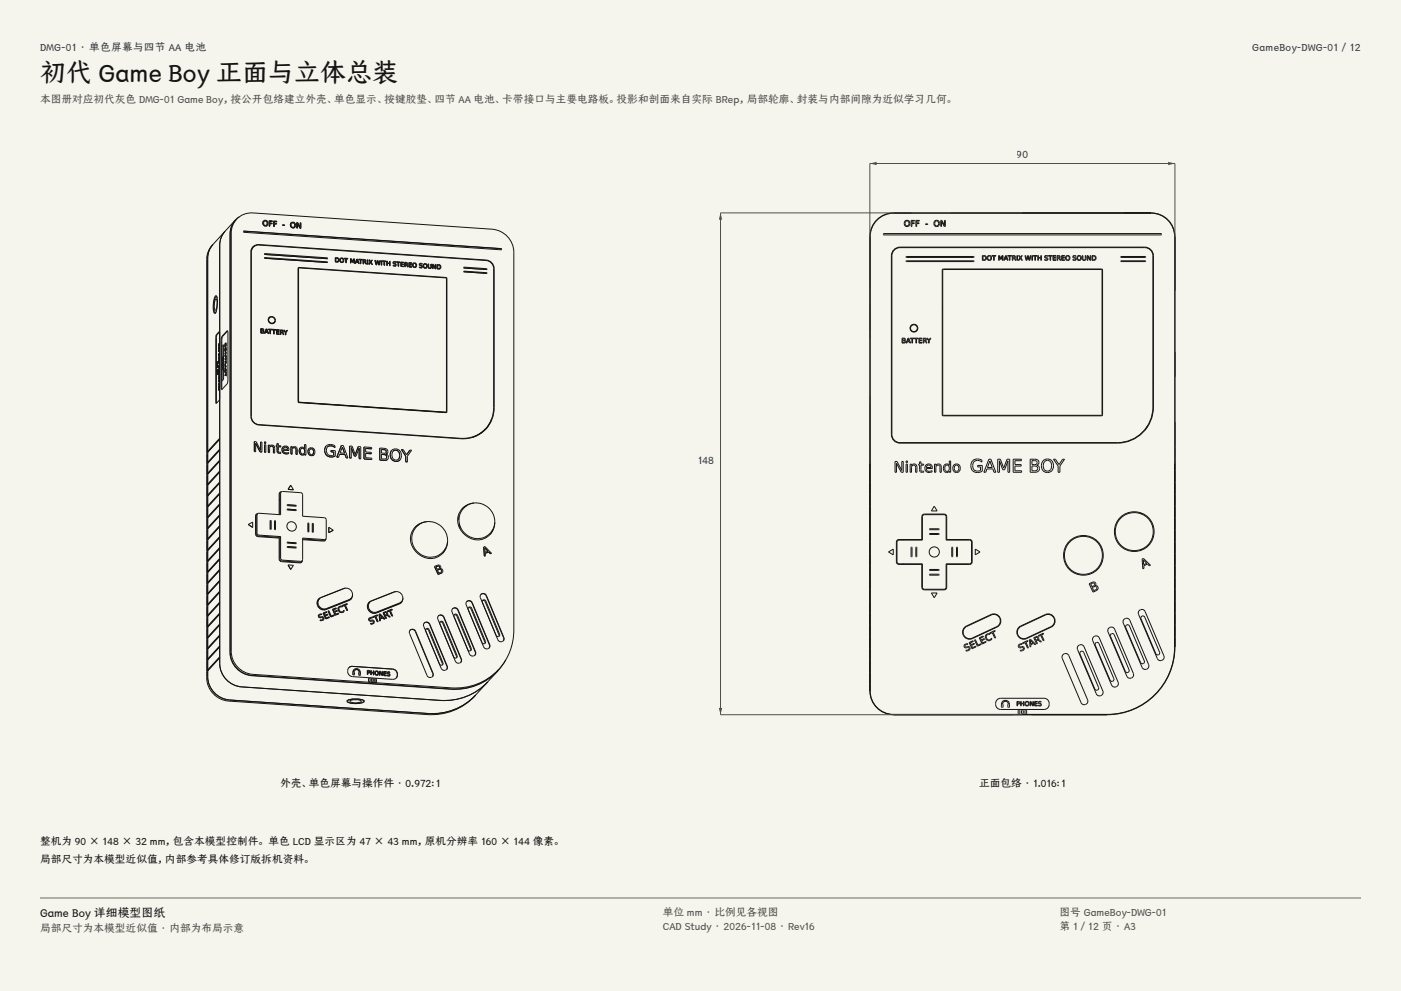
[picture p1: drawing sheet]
<svg xmlns="http://www.w3.org/2000/svg" width="420mm" height="297mm" viewBox="0 0 420 297" stroke-linecap="round" stroke-linejoin="round" font-family="sans-serif">
<defs><g id="words">
<text font-size="7.8" fill="#141413" x="12" y="24.7">初代 Game Boy 正面与立体总装</text>
<text font-size="3.5" fill="#141413" x="12" y="274.9">Game Boy 详细模型图纸</text>
<g font-size="3.2" fill="#1b365d">
<text x="12" y="15.3">DMG-01 · 单色屏幕与四节 AA 电池</text>
<text x="375.4" y="15.3">GameBoy-DWG-01 / 12</text>
<text x="304.8" y="47.4">90</text>
<text x="209.1" y="139">148</text>
</g>
<g font-size="3.2" fill="#504e49">
<text x="12" y="30.9">本图册对应初代灰色 DMG-01 Game Boy，按公开包络建立外壳、单色显示、按键胶垫、四节 AA 电池、卡带接口与主要电路板。投影和剖面来自实际 BRep，局部轮廓、封装与内部间隙为近似学习几何。</text>
<text x="198.7" y="274.5">单位 mm · 比例见各视图</text>
<text x="317.6" y="274.5">图号 GameBoy-DWG-01</text>
<text x="12" y="279.3">局部尺寸为本模型近似值 · 内部为布局示意</text>
<text x="198.7" y="278.8">CAD Study · 2026-11-08 · Rev16</text>
<text x="317.6" y="278.8">第 1 / 12 页 · A3</text>
</g>
<g font-size="3.2" fill="#141413">
<text x="84" y="236">外壳、单色屏幕与操作件 · 0.972:1</text>
<text x="293.5" y="236">正面包络 · 1.016:1</text>
<text x="12" y="253.3">整机为 90 × 148 × 32 mm，包含本模型控制件。 单色 LCD 显示区为 47 × 43 mm，原机分辨率 160 × 144 像素。</text>
<text x="12" y="258.6">局部尺寸为本模型近似值，内部参考具体修订版拆机资料。</text>
</g>
</g></defs>
<g fill="#f5f4ed">
<path d="M0 0h420v297h-420z"/>
<path d="M12 12h396v275h-396z"/>
</g>
<g fill="none" stroke="#141413" stroke-width=".3">
<path d="M62.3 77.4l-.1 125.4M63.8 73.3l-1 1.6-.6 2.5a6.1 6.1 0 0 1 1.6-4.1zM67.4 69.3l-4.6 5.3-.7 1.8-.1 1.3v125.4a7.1 7.1 0 0 0 6.6 7l59.4 4.1a17.7 17.7 0 0 0 14.3-5.6l7-7.6M67.4 69.3l-1.2 2.3-.3 1.9M67.5 69.3h-.1M67.5 69.3l-1.3 2.2-.3 2v125.4a7.1 7.1 0 0 0 6.6 7M70.5 66l-1.3 2.2-.3 1.9v125.4a7.1 7.1 0 0 0 6.6 7l59.5 4.1a17.7 17.7 0 0 0 14.3-5.6M70.5 66l-3 3.3M70.9 65.7a6.1 6.1 0 0 0-1.8 4.4v125.4a7 7 0 0 0 6.5 6.9l59.4 4a17.6 17.6 0 0 0 14.5-5.8M70.9 65.7l-1.1 1.6-.5 2.5v125.4a7 7 0 0 0 6.5 6.9l59.5 4.1a17.6 17.6 0 0 0 14.2-5.6M70.9 65.7a6.1 6.1 0 0 1 4.9-1.9l71.7 4.9a7 7 0 0 1 6.5 6.9v113.2a17.4 17.4 0 0 1-4.5 11.8M71.7 65l-1.2 1"/>
<path d="M73 69.3l.1 .3 77.1 5.3M73 69.3l77.4 5.3M73 69.3l77.3 5.4M75.8 74l1-.6 .8-.1 68.1 4.6a2.6 2.6 0 0 1 2.4 2.6v41.7a9.2 9.2 0 0 1-10 9.3l-60.5-4.1a2.6 2.6 0 0 1-2.4-2.6v-49.3l.2-.8zM75.9 74.1l.9-.6 .8-.1 68.1 4.7a2.45 2.45 0 0 1 2.3 2.4v41.7a9.2 9.2 0 0 1-2.4 6.2M75.9 74.1l-.5 1.4v49.3a2.45 2.45 0 0 0 2.2 2.4l60.5 4.2a9.3 9.3 0 0 0 7.5-3M75.9 74.1l-.7 1.1M76.4 73.7l-.7 .5M79 66.2a.88 .88 0 0 0 0 1.2 .88 .88 0 0 0 1.1 .2M79 66.2a.88 .88 0 0 1 1.2 .1 .88 .88 0 0 1 0 1.2M79 66.2h.1M79.2 66.3a.61 .61 0 0 1 .8 .1 .61 .61 0 0 1 0 .9 .61 .61 0 0 1-.9-.1z"/>
<path d="M79.2 66.3h.1M79.3 76.2l18.9 1.3M79.3 77.4h.1M79.3 76.2l.1 .1M79.3 76v.2M79.3 77.2v.2M79.3 77.2h.1M79.3 76h.1M79.3 77.2l18.9 1.3v.2M79.4 77.4l18.8 1.3M79.4 76h-.1M79.4 76l18.7 1.3 .1 .2"/>
<path d="M80.2 67.5h.1M80.7 67.8h.2M80.7 66.1h.1M80.7 66.1l1 .1v.2M80.7 67.8h.1M80.7 66.1v1.7M80.9 67.8h.1M81.6 67.1l-.7-.1v.8M81.6 67.1h.1M81.7 66.4l-.8-.1v.5l.7 .1v.2M81.7 66.4h.1M82 67.9h.3"/>
<path d="M82 66.2v1.7M82 66.2l1 .1v.2M82 66.2h.1M82 67.9h.1M82.3 67.9h.1M82.9 67.1h-.6v.8M82.9 67.1h.1M83 66.5l-.7-.1v.5l.6 .1v.1M83 66.5h.1M84.7 67.5l.6 .1M84.7 67.3v.2M84.7 67.3l.6 .1v.2"/>
<path d="M85.3 67.6h.1M87.2 66.8l-.2 .6 .3 .6M87.3 66.8l-.2 .6 .2 .6M87.3 66.8h-.1M87.3 68l.5 .3 .6-.2M87.3 66.8a.88 .88 0 0 1 1.2 .1 .88 .88 0 0 1-.1 1.2M87.4 66.9a.67 .67 0 0 0 0 .9 .67 .67 0 0 0 .8 .2M87.5 66.9h-.1M87.8 66.8l-.3 .1M87.8 66.8l.4 .2 .2 .5M88.2 68h.1M88.4 67.5l-.2 .5"/>
<path d="M88.4 68.1h.1M89 68.4h.2M89 66.7h.3l.7 1.4v-1.4M89 66.7h.1M89 68.3v.1M89 66.7v1.7M89.2 68.4v-1.4l.7 1.4M89.2 68.4h.1M89.9 68.4h.3M89.9 68.4h.1M90 66.7l.2 .1v1.6M90 66.7v.1"/>
<path d="M90.2 68.4h.1M98.2 77.5h.1M98.2 78.7h.1M100.5 77.2a.79 .79 0 0 1 1 .2 .79 .79 0 0 1 0 1M100.5 77.2h.1M100.5 78.5h.1M100.5 77.2v1.3M101.3 77.5l-.6-.2v1.1l.7-.1M101.3 77.5l.1 .8M101.5 78.4l-1 .1M101.5 78.4h.1M102 77.5a.74 .74 0 0 0 .5 1.2"/>
<path d="M102 77.5a.69 .69 0 0 1 1 0 .69 .69 0 0 1-.1 1M102 77.5h.1M102.2 77.6a.52 .52 0 0 0-.1 .7 .52 .52 0 0 0 .7 .1M102.2 77.5v.1M102.5 77.4l-.3 .2M102.5 77.4l.4 .6M102.8 78.4h.1M102.9 78l-.1 .4M102.9 78.5l-.4 .2M102.9 78.5h.1M103.2 77.5h.5M103.2 77.4l1.1 .2"/>
<path d="M103.2 77.4h.1M103.2 77.5h.1M103.2 77.4v.1M103.7 78.7h.1M103.7 77.5v.1M103.7 77.5v1.2M103.8 78.7h.1M104.3 77.6h-.5v1.1M104.3 77.6h.1M105.1 78.8h.1M105.1 77.5h.2l.4 .9 .3-.8M105.1 77.5h.1"/>
<path d="M105.1 77.5v1.3M105.2 78.8h.1M105.6 78.6h.2M105.6 78.6l-.4-.9v1.1M105.6 78.6h.1M105.8 78.6l.3-.9v1.2M105.8 78.6h.1M106 77.6h.3v1.3M106 77.6h.1M106.1 78.9h.2M106.1 78.9h.1M106.3 78.9h.1"/>
<path d="M106.5 78.9h.2M106.5 78.9h.1M106.7 78.9h.1M107 77.6h.2l.5 1.4M107 77.6h.1M107 77.6l-.5 1.3M107.1 77.8l.2 .7-.5-.1zM107.4 78.6h.1M107.4 78.6l.1 .4M107.4 78.6h-.6l-.1 .3M107.5 79h.2M107.5 79h.1"/>
<path d="M107.6 77.8h.4M107.6 77.7l1.1 .2M107.6 77.7h.1M107.6 77.8h.1M107.6 77.7v.1M107.7 79h.1M108 79h.2M108 77.8v1.2M108.2 79h.1M108.7 77.9h-.5v1.1M108.7 77.9h.1M108.9 79.1h.1"/>
<path d="M108.9 77.8l.7 .1 .1 .5M108.9 77.8v1.3M109 77.9h.3a.23 .23 0 0 1 .2 .3 .23 .23 0 0 1-.2 .2h-.3zM109 79.1h.1M109.4 78.6l.1 .2M109.4 78.6l-.4-.1v.6M109.5 78.3h.1M109.5 78.8l.2 .3M109.5 78.8h.1M109.6 78.4l-.1 .1 .4 .6M109.6 78.4h.1M109.7 79.1h.2"/>
<path d="M109.7 79.1h.1M109.9 79.1h.1M110.1 79.2h.2M110.1 77.8l.2 .1v1.3M110.1 77.8h.1M110.1 79.2h.1M110.1 77.8v1.4M110.3 79.2h.1M110.5 79.2h.2M110.5 79.2h.1M110.6 77.9l.5 .5 .4-.5M110.6 77.9h.1"/>
<path d="M110.6 77.9l.4 .6M110.7 79.2l.4-.5 .4 .6M110.7 79.2h.1M111 78.5h.1M111 78.5l-.5 .7M111.5 77.9h.2l-.5 .6 .5 .8M111.5 77.9h.1M111.5 79.3h.2M111.5 79.2v.1M111.7 79.3h.1M112.4 78h.2l.2 1.1 .3-1.1M112.4 78h.1"/>
<path d="M112.4 78l.3 1.3M112.7 79.3h.2M112.7 79.3h.1M112.9 79.3v.1M113.1 78l.2 .1 .3 1.1 .3-1.1M113.1 78h.1M113.2 78.2l.3 1.2M113.2 78.2l-.3 1.1M113.5 79.4h.2M113.7 79.4h.1M113.9 78.1h.2l-.4 1.3M113.9 78.1h.1"/>
<path d="M114.3 79.4l.2 .1M114.3 78.1h.2v1.4M114.3 78.1h.1M114.3 79.4h.1M114.3 78.1v1.3M114.5 79.5h.1M114.7 78.3h.4M114.7 78.1l1.1 .3M114.7 78.1v.1M114.7 78.3h.1M114.7 78.1v.2M115.1 79.5h.2"/>
<path d="M115.1 79.5h.1M115.1 78.3h.1M115.1 78.3v1.2M115.3 79.5h.1M115.8 78.4l-.5-.1v1.2M115.8 78.4h.1M116 79.6h.1M116 78.2h.1v.6h.7v-.5M116 78.2h.1M116 78.2v1.4M116.1 79.6h.1M116.8 79.6h.2"/>
<path d="M116.8 78.3h.2v1.3M116.8 79l-.7-.1v.7M116.8 78.3h.1M116.8 79v.6M116.8 79.6h.1M116.8 79h.1M117 79.6h.1M117.9 79.6l.4 .1M117.9 79.4h.1M117.9 79.4v.2M117.9 78.5v.5M117.9 78.5h.1"/>
<path d="M117.9 79l.3 .1M118 78.5h-.1M118 78.5l.5-.1 .2 .2M118.1 78.6h.6M118.1 78.6h.1M118.1 78.6l.1 .3a.5 .5 0 0 1 .5 .2 .5 .5 0 0 1 0 .5M118.2 79.1h.1M118.3 79.1l.3 .2-.1 .3-.6-.2M118.3 79.1h.1M118.7 79.6l-.4 .1M118.7 79.6h.1M118.7 78.6h.1"/>
<path d="M118.9 78.6h.5M118.9 78.4l1.1 .3M118.9 78.4h.1M118.9 78.6h.1M118.9 78.4v.2M119.4 79.8h.1M119.4 78.6h.1M119.4 78.6v1.2M119.5 79.8h.1M120 78.7l-.5-.1v1.2M120 78.7h.1M120.2 79.8l.8 .1"/>
<path d="M120.2 78.5h.1M120.2 78.5l.8 .2M120.2 79.8h.1M120.2 78.5v1.3M121 79.3l-.6-.1v.5l.6 .2M121 79.3h.1M121 78.7h-.6v.4l.6 .2M121 78.7h.1M121 79.9h.1M121.3 79.9h.2M121.3 78.6l.8 .1v.6M121.3 79.9h.1"/>
<path d="M121.3 78.6h.1M121.3 78.6v1.3M121.5 79.9h.1M121.7 79.4h.2M121.7 79.4h-.2v.5M121.9 79.4l.1 .2M122 79l-.5-.2v.4h.4M122 79v.2M122 79l-.1 .2M122 79.6l.2 .4M122.1 79.3h-.1l.4 .7M122.1 79.3h.1"/>
<path d="M122.2 80h.2M122.2 80h.1M122.4 80h.1M122.6 78.7h.1M122.6 78.7l.8 .2M122.6 78.7v1.3M123.4 79.4h.1M123.4 79.4h-.6v.5l.7 .2M123.4 78.9l-.6-.1v.4l.6 .2M123.4 78.9h.1M123.8 78.9a.69 .69 0 0 0 0 1 .69 .69 0 0 0 .9 .1M123.8 78.9h.1"/>
<path d="M123.8 78.9a.69 .69 0 0 1 1 .1 .69 .69 0 0 1-.1 1M124 79h.1M124.7 80h.1M125.7 80h.1M125.7 80v.2M125.8 79v.5M125.8 79l.5-.1 .3 .3M125.8 79h.1M125.8 79.5l.3 .1M126.1 79.6l.1 .1M126.1 79.6h.1M126.2 79.7l.3 .2"/>
<path d="M126.2 79.7h.1M126.5 79.9l-.2 .2-.6-.1M126.6 79.2a.34 .34 0 0 0-.5-.2 .34 .34 0 0 0-.2 .4 .34 .34 0 0 0 .5 .2l.2 .6M126.6 79.2h.1M126.8 79.6a.65 .65 0 0 0 .4 .7 .65 .65 0 0 0 .7-.1M127 79.2l-.2 .4M127 79.2l-.1 .4M127 79.2h.1M127 79.2a.69 .69 0 0 1 1 .1 .69 .69 0 0 1-.1 .9M128.3 79.1h.2l.1 1.1h.5M128.3 79.1l.2 1.2M129.2 79.1l-.1 1.1"/>
<path d="M129.2 79.1h.2l-.1 1.2M129.2 79.1h.1M129.7 79.2h.2l.6 1.1v-1.1M129.7 79.2h.1M129.7 79.2v1.3M130.5 79.2h.2v1.4M130.5 79.2h.1M131.1 79.3a.79 .79 0 0 1 .9 .2 .79 .79 0 0 1 0 .9M131.1 79.3h.1M131.1 79.3v1.3M131.2 79.4a.55 .55 0 0 1 .8 .5 .55 .55 0 0 1-.8 .5zM150.3 74.8v.1"/>
<path d="M150.4 74.8l-.2 .1M150.4 74.6l-.1 .2M262.6 66.3a7 7 0 0 1 5.3-2.4h77.2a7 7 0 0 1 7 7v123a20.2 20.2 0 0 1-20.2 20.2h-64a7 7 0 0 1-7-7v-136.2a7 7 0 0 1 1.7-4.6zM263.2 65.5a7.1 7.1 0 0 1 4.7-1.7h77.2a7.1 7.1 0 0 1 7.1 7.1v123a20.3 20.3 0 0 1-20.3 20.3h-64a7.1 7.1 0 0 1-7.1-7.1v-136.2a7.1 7.1 0 0 1 2.4-5.4zM264.9 70h83.1l.2 .3-83.2 .1zM268.2 74.6l1.6-.5h73.4a2.59 2.59 0 0 1 2.6 2.6v45.3a10.8 10.8 0 0 1-10.8 10.8h-65.2a2.59 2.59 0 0 1-2.6-2.6v-53.5a2.59 2.59 0 0 1 1-2.1zM268.3 74.8l1.5-.6h73.4a2.44 2.44 0 0 1 2.4 2.5v45.3a10.7 10.7 0 0 1-10.6 10.6h-65.2a2.44 2.44 0 0 1-2.4-2.4v-53.5a2.43 2.43 0 0 1 .9-1.9zM271.6 77.1l.1 .1M271.6 76.9v.2M271.7 78.2h20.2l.1 .2h-20.3zM271.7 76.9h-.1M271.7 76.9h20.3l-.1 .3h-20.2"/>
<path d="M273.1 66.1h1.1v.2h-.8v.5h.7v.2h-.7v.9h-.3zM274.5 74.1v.1M274.6 66.1h1v.2h-.8v.5h.7v.2h-.7v.9h-.2zM276.4 74.1v.1M277.5 67.1h.6v.2h-.6zM282 66.1h.4l.8 1.5v-1.5h.2v1.8h-.3l-.8-1.6v1.6h-.3zM294.5 76.6a.81 .81 0 0 1 1.2 .7 .81 .81 0 0 1-1.2 .7zM294.7 76.8a.6 .6 0 0 1 .8 .5 .6 .6 0 0 1-.8 .6zM297.4 76.6h1.2v.2h-.5v1.2h-.2v-1.2h-.5zM299.4 76.6h.3l.3 1 .4-1h.3v1.4h-.2v-1.2l-.4 1h-.2l-.3-1v1.2h-.2zM301.4 76.6h.3l.5 1.4-.3-.3h-.7l-.1 .3h-.2zM301.6 76.8l.2 .7h-.5z"/>
<path d="M302.1 76.6h1.2v.2h-.5v1.2h-.2v-1.2h-.5zM303.5 76.6h.4a.4 .4 0 0 1 .5 .3 .4 .4 0 0 1-.3 .5l.5 .6-.7-.6h-.2v.6h-.2zM303.7 76.8h.2a.26 .26 0 0 1 .3 .2 .26 .26 0 0 1-.3 .3h-.2zM304.8 76.6h.2v1.4h-.2zM305.3 76.6l.6 .5 .6-.5-.5 .7 .5 .7-.6-.6-.6 .6 .5-.7zM307.3 76.6h.2l.3 1.2 .3-1.2h.2l.3 1.2 .3-1.2h.2l-.4 1.4h-.2l-.3-1.2-.3 1.2h-.3zM309.3 76.6h.2v1.4h-.2zM309.7 76.6h1.2v.2h-.5v1.2h-.2v-1.2h-.5zM311.1 76.6h.2v.6h.7v-.6h.2v1.4h-.2v-.7h-.7v.7h-.2zM313.3 76.7l.8-.1v.2h-.2a.3 .3 0 0 0-.4-.1 .3 .3 0 0 0-.1 .4 .56 .56 0 0 1 .7 .3 .56 .56 0 0 1-.2 .7 .56 .56 0 0 1-.7-.1l.1-.2a.32 .32 0 0 0 .5 .1 .32 .32 0 0 0-.1-.5l-.5-.3zM314.3 76.6h1.2v.2h-.5v1.2h-.2v-1.2h-.5zM315.7 76.6h.9v.2h-.7v.4h.6v.1h-.6v.6h.7v.1h-.9z"/>
<path d="M316.9 76.6h.4a.4 .4 0 0 1 .5 .3 .4 .4 0 0 1-.2 .5l.4 .6-.7-.6h-.2v.6h-.2zM317.1 76.8h.2a.26 .26 0 0 1 .3 .2 .26 .26 0 0 1-.3 .3h-.2zM318.3 76.6h.9v.2h-.7v.4h.6v.1h-.6v.6h.7v.1h-.9zM321.8 76.7l.7-.1v.2h-.2a.3 .3 0 0 0-.3-.1 .3 .3 0 0 0-.1 .4 .56 .56 0 0 1 .7 .3 .56 .56 0 0 1-.2 .7 .56 .56 0 0 1-.8-.1l.1-.2a.32 .32 0 0 0 .6 .1 .32 .32 0 0 0-.2-.5l-.5-.3zM324.5 76.6h.1v.9a.36 .36 0 0 0 .4 .4 .36 .36 0 0 0 .4-.4v-.9h.2v.9a.55 .55 0 0 1-.6 .6 .55 .55 0 0 1-.5-.6zM325.9 76.6h.3l.6 1.2v-1.2h.2v1.4h-.3l-.6-1.2v1.2h-.2zM327.4 76.6a.81 .81 0 0 1 1.2 .7 .81 .81 0 0 1-1.2 .7zM327.6 76.8a.6 .6 0 0 1 .8 .5 .6 .6 0 0 1-.8 .6zM336 78.2h7.4v.2h-7.3zM336.6 74.1v.1M338.5 74.1v.1M343.4 76.9h-7.4l.1 .3h7.3"/>
<path d="M343.4 76.9h.1M343.4 77.1v.1M343.4 76.9v.2M64.5 93.7h.2M64.5 88.7l.2-.1a6.2 6.2 0 0 1 0 5.1l-.3 .2a6.3 6.3 0 0 1 .1-5.2zM64.6 89.7l.2-.2 .2 .2 .1 1.2-.2 1.5-.4 .6a4.2 4.2 0 0 1 .1-3.3zM64.8 88.9a5.5 5.5 0 0 0-.3 4.8M64.8 88.9l.3 .4M64.8 88.9h.2M64.8 93.3l-.3 .4M65.8 99.5l-.8 .8-.1 .9v19.6M65.8 99.9l-.1-.5-.8 .9-.2 .9 .1 19.7"/>
<path d="M68.1 99.1l.2 .7v14.4l-.2 .8-1.6 1.8-.2-.8v-14.4l.2-.8zM68.2 99.2l-1.5 1.6-.1 .5-.1 7M78.2 99.8h.5M78.2 98.4l.8 .2v.4M78.2 98.4v.1M78.2 99.8h.1M78.2 98.4v1.4M78.4 99.2h.4a.25 .25 0 0 1 .2 .3 .25 .25 0 0 1-.3 .2h-.3zM78.4 98.6l.4 .1 .1 .3h-.5zM78.7 99.2l.2 .1M78.9 99h-.1M79 99.1h-.1l.2 .3v.3"/>
<path d="M79 99.8h-.3M79 99v.1M79.1 99.7l-.4 .2M79.1 99.7l-.1 .1M79.1 99.7h.1M79.3 99.9h.2M79.3 99.9h.1M79.5 99.9h.1M79.8 98.6h.2l.6 1.4M79.8 98.6h.1M79.8 98.6l-.5 1.3M79.9 98.8l.3 .6h-.5z"/>
<path d="M80.2 99.6h.1M80.2 99.6l.2 .4M80.2 99.6h-.6l-.1 .3M80.4 100h.2M80.4 100h.1M80.4 95.8h.1M80.4 95.9h.1M80.4 98.8h.5M80.4 98.8h.1M80.4 98.6h.1M80.4 98.6v.2M80.4 98.6l2.3 .2v.1"/>
<path d="M80.6 100h.1M80.7 95.3a.97 .97 0 0 0 .1 1.3 .97 .97 0 0 0 1.4 0M80.7 95.3h.1M80.8 95.3a.97 .97 0 0 1 1.3 0 .97 .97 0 0 1 .1 1.3M80.8 95.3a.97 .97 0 0 0 .1 1.3 .97 .97 0 0 0 1.3 0M80.8 95.3h-.1M80.9 100h.1M80.9 98.8h.1M80.9 98.8v1.2M81.1 95.1l-.5 .2M82 98.9l-.9-.1v1.2M82 98.9h.1"/>
<path d="M82 98.9v1.2M82.2 96.6h.1M82.4 96.2l-.2 .6M82.7 98.9h-.5v1.2M82.7 98.9h.1M82.9 98.8h.9v.2M82.9 98.8h.1M82.9 98.8v1.3M83.7 99.5h-.6v.5l.7 .2M83.7 99.5h.1M83.8 99l-.7-.1v.4l.6 .2M83.8 99h.1"/>
<path d="M84.1 98.9l.7 .1 .1 .5M84.1 98.9h.1M84.1 98.9v1.3M84.3 99h.2a.24 .24 0 0 1 .3 .3 .24 .24 0 0 1-.3 .2h-.2zM84.7 99.5h.1M84.8 99.9l-.5-.3v.6M84.8 99.9h.1M84.8 99.9l.1 .4M84.9 99.5l-.2 .1 .4 .7M84.9 99.5h.1M85.1 98.9l.6 .6 .3-.5M85.1 98.9h.1"/>
<path d="M85.1 98.9l.5 .8M85.6 99.7h.1M85.6 99.7v.6M86 99h.2l-.4 .7v.6M86 99h.1M89.4 98.8h.1M89.4 96.4h.1M89.4 96.5h.1M89.4 80.2l44.4 3 .1 40.4-44.4-3zM89.5 80.4v.2M89.5 80.4h.1M89.6 80.4l-.1 40.1 44.2 3"/>
<path d="M89.6 80.4l44.2 3v40M89.6 80.4h-.1M89.6 80.4h-.2M122.6 80l.9 .1M122.6 80h.1M123.5 80.1h.1M125.7 80.2h.1M126.6 80.2h-.9M126.6 80.2h.1M127.8 80.1h.1M127.9 80.2h.1M128.5 80.3h.7"/>
<path d="M129.1 80.2h.1M129.3 80.3h-.1M129.7 80.5h.2M129.7 80.5h.1M129.9 80.5v-1.1l.6 1.1M129.9 80.5h.1M130.5 80.5l.2 .1M130.5 80.5h.1M130.7 80.6h.1M131.1 80.6h.3M131.1 80.6h.1M132 80.5l-.6 .1"/>
<path d="M132 80.4v.1M132 80.4h.1M139.1 81.4v.1M139.1 80.1v.2l6.8 .5M139.1 80.1h.1M139.1 81.3v.1M139.1 81.3h.1M139.1 81.5l6.8 .4M139.1 81.3l6.8 .4 .1 .2M139.1 80.1l6.8 .4 .1 .3M146 80.8h-.1M146 81.9h.1"/>
<path d="M146 80.8h.1M146 81.9h-.1M274.5 97.3v.2M274.5 99.2v.2M282.5 92.2h.1M282.5 91.9h.1M282.5 80.8l.3-.2 47.6 .1 .1 .2v43.6l-.3 .1h-47.6l-.1-.3zM282.7 80.8h47.6v43.6h-47.6zM330.4 92.2h.1M330.4 91.9h.1M65.1 108.7l.1 .4M65.1 108.7l.2-.2-.1 .6"/>
<path d="M65.1 108.7h.1M65.1 111v.5M65.1 112.1h.1M65.1 112.1h.2M65.1 111.5h.1M65.1 109.1h.1M65.1 111.1v.2M65.1 111.3v.1M65.2 109.1h.1M65.2 109.3h.1M65.2 111.5h-.1M65.2 111l-.1 .1"/>
<path d="M65.2 111h.1M65.2 111v.4M65.2 109.5l-.1 .2M65.2 109.2v.1M65.2 110.9v.1M65.2 110.9h.1M65.2 109.5l.1 .6M65.2 110.9l.1 .2M65.2 111v.1M65.2 111.1v.4M65.3 109.4l-.2 .9v-.6M65.3 109.4h.1"/>
<path d="M65.3 110.9v.2M65.3 110.9h-.1M65.3 110.7l-.2 .3M65.3 110.7h.1M65.3 111.1l-.2 .4M65.3 109.4v.5M65.3 110.7v.1M65.3 110.1h.1M65.3 110.8v.5v-.2M65.3 109l-.1 .2M65.3 109.9v.2M65.3 108.6v.4"/>
<path d="M65.3 108.3l-.2 .3 .1 .7M65.3 111.5h.1M65.3 108.3h.1M65.3 112.3h.1M65.3 108.3v.3M65.3 111.4v.1M65.3 112.1v.2M65.3 111.4l-.2 .6 .2 .3M65.3 111.4h.1M65.3 112.1h.1M65.3 111.5l-.2 .6M65.5 111.5h.1"/>
<path d="M65.5 110.8h.1M65.5 108.8l.3 .1M65.5 107.7h.1M65.5 108.8h.1M65.5 110.8l.2-.2-.1 .4M65.5 115h.1M65.5 104v.5M65.6 103.7h.1M65.6 112.5h.1M65.6 109.8v.4M65.6 109.8h.1M65.6 113.7h.1"/>
<path d="M65.6 116.2h.1M65.6 115.7v.5M65.6 104.9h.1M65.6 108.1v.4M65.6 108.1h.1M65.6 108.5h.1M65.6 106.7h.1M65.6 104.4v.1M65.6 113.9v.6M65.6 116.4v.6M65.6 113.9h.1M65.6 116.4h.1"/>
<path d="M65.6 115.9v.1M65.6 114.8l-.1 .2M65.6 114.8v.1M65.6 114.8h.1M65.6 114.9h.1M65.6 104.6h.1M65.6 103.9v.1M65.6 113.6h.1M65.6 115.8v.1M65.6 116v.1M65.6 111l.1 .2-.2 .3M65.6 114.5h.1"/>
<path d="M65.6 106.6h.1M65.6 110.2h.1M65.6 117h.1M65.6 104.4h.1M65.6 114.4h.1M65.6 116.8h.1M65.6 103.6h.1M65.6 113.9v.5M65.6 116.4v.4M65.6 114.9l-.1 .1M65.6 104v.4M65.6 113.3v.3"/>
<path d="M65.6 111.9v.4h.1M65.6 106.1v.5M65.6 111h.1M65.6 111l.2 .1M65.6 114.3v.1M65.6 115v.4M65.6 112.6v.3zM65.6 112.6h.1M65.6 115h.1M65.6 115.4h.1M65.6 104.2v.2M65.6 114.4v.1"/>
<path d="M65.6 108.6l-.1 .2M65.6 106v.1M65.6 111.7l.1 .4M65.6 111.7v.2M65.6 113.2v.1M65.6 116.1v.1M65.6 115.6v.2M65.6 110.3v.1M65.7 112.4h.1M65.7 112.1v.3M65.7 112.1h.1M65.7 112.1h-.1"/>
<path d="M65.7 114.4l-.1 .1M65.7 116.5h.1M65.7 114.3l-.1 .1M65.7 114.3v.1M65.7 116.5l-.1 .3M65.7 116.8l-.1 .2M65.7 106.7h-.1M65.7 106l-.1 .1M65.7 111.7l-.1 .2M65.7 113.7h-.1M65.7 113.2l-.1 .1M65.7 116.1l-.1 .1"/>
<path d="M65.7 115.6l-.1 .3M65.7 104.2h.1M65.7 110.3l-.1 .1M65.7 104.1h.1M65.7 114l-.1 .3M65.7 104.8v.5M65.7 104.8h.1M65.7 108.6h.1M65.7 108.6l.1 .2M65.7 114h.1M65.7 112.4l-.1 .1M65.7 114.4h.1"/>
<path d="M65.7 116.4h.1M65.7 104.2l-.1 .4M65.7 116.5v.3M65.7 104.1v.1M65.7 114.1v.2zM65.7 104.8l-.1 .1M65.7 106h.1M65.7 106h-.1M65.7 105.8l-.1 .9M65.7 111.6l-.1 .9M65.7 111.6h.1M65.7 105.8h.1"/>
<path d="M65.7 114.2v.1M65.7 111.7h.1M65.7 103.8l-.1 .3M65.7 113.1h.1M65.7 113.1l-.1 .1M65.7 115.6h.1M65.7 115.6h-.1M65.7 103.9v.2M65.7 113l-.1 .7M65.7 115.5l-.1 .2M65.7 113h.1M65.7 115.5h.1"/>
<path d="M65.7 105.8l.1 .1M65.7 113.1v.1M65.7 103.9v.1M65.7 107l-.2 .2M65.7 106l-.1 .6M65.7 113.1l-.1 .5M65.7 115.6l-.1 .5M65.7 103.8h.1M65.7 103.8l.1 .3M65.7 103.9h.1M65.7 104.4h.1M65.7 106.9l-.2 .8"/>
<path d="M65.7 106.9l-.2 .3M65.7 113.8v.5M65.7 104v.4M65.7 105.9l.1 .3M65.7 111.6l.1 .3M65.7 113l.1 .2M65.7 115.5l.1 .2M65.7 105.2h.1M65.7 116.8h.1M65.7 109.7l-.1 .5M65.7 109.6l-.1 .2M65.8 114.2l-.1 .2"/>
<path d="M65.8 106.5l-.1 .2M65.8 105.9v.3M65.8 110.1l-.1 .2M65.8 111.6v.3M65.8 113.5l-.1 .2M65.8 113v.2M65.8 116l-.1 .1M65.8 115.5v.2M65.8 113.8v.1M65.8 113.8h-.1M65.8 112.1l-.1 .2M65.8 112.3h-.1"/>
<path d="M65.8 103.4l-.2 .2M65.8 102.8l-.2 .9M65.8 109.4v.7M65.8 109.7l-.1 .4M65.8 109.4l-.3 .3 .1 .7M65.8 110.4v.2M65.8 104.6v.6M65.8 102.8v.2M65.8 103.4v.1M65.8 106.8v.2M65.8 107.4v.1M65.8 107.7v.2"/>
<path d="M65.8 108.1v.2M65.8 116.2v.5M65.8 116.2l-.1 .3M65.8 110.4l-.3 .4M65.8 104.6l-.1 .6M65.8 109.4l-.1 .3M65.8 116.2l-.1 .6M65.8 104.6l-.3 .2v.6l.1-.5M65.8 106.8l-.3 .4M65.8 107.7l-.3 .3v.6M65.8 107h.1M65.8 108.1l-.2 .5"/>
<path d="M65.8 104.1v.2M65.8 106.2l-.1 .3M65.8 111.9v.2M65.8 113.2l-.1 .3M65.8 114v.2M65.8 115.7l-.1 .3M65.8 104.3l-.1 .1M65.8 103l-.2 .6M65.8 108.8v.1M65.8 111.1v.2M65.8 107.9l-.2 .2M65.8 103.5l-.2 .2"/>
<path d="M65.8 105.2h-.1M65.8 105.2h.1M65.8 107l-.2 .6 .2-.2M65.8 107.5l-.3 .2M65.8 108.3l-.1 .3M65.8 110.6l-.2 .4M65.8 111.3l-.3 .2M65.8 116.7l-.1 .1M65.8 116.7v.1M65.8 113.9v.1M65.8 106.2v.3M65.8 111.9v.4"/>
<path d="M65.8 113.2v.3M65.8 114l-.1 .4M65.8 115.7v.3M65.8 119.2l-.1 .8-.8 .9M66.4 108.7l.2 .1M66.5 109.5l.2 .1M66.5 108.3l-.1 .4M66.5 109.5l.1 7.2M66.5 108.7v.3M66.5 108l.2 .1M66.6 108v.2M66.6 108.7v.2"/>
<path d="M66.6 109.5v.3M66.6 110.3l.3 .1M66.7 107.3h.1M66.8 108.7l-.4 .4 .1 .4M66.8 108.7v.4M66.8 108.3l.2 .2M66.8 108.3l-.4 .4M66.8 107.9h.2M66.8 109.1h.2M66.8 107.9v.4M66.8 107.9l-.3 .4M66.8 109.1l-.3 .4"/>
<path d="M66.9 109.4l-.4 .4 .1 .5M66.9 109.4l.1 .5M66.9 107.6h.1M66.9 107.6l-.4 .4M66.9 103.3l-.3 .6v3.9M67 103.3v10l-.4 .8v-4.1M67 103.3h-.1M67 107.2l-.5 .8M67 107.2h.1M67 107.2l-.1 .4M67 109.9l-.4 .4M67 108.6l-.2 .1"/>
<path d="M67 110.9l-.1 .1M67 106.7l-.3 .6M67 110.2l-.3 .4 .2 .4 .1-.2M67 109.8v.1M67 109.4h-.1M67 108.6h.1M67 106.9l-.3 .4M67.4 108.6h.1M67.4 106.6v.3M67.4 110.7h.1M67.4 106.9h.1M67.4 106l.3-.3-.3 .9"/>
<path d="M67.4 106h.1M67.4 107.7h.1M67.4 112.6h.1M67.4 109.4h.1M67.4 109.4l.4 .2M67.4 103.9v.2M67.4 104.1h.1M67.4 104.9l.1 .3M67.5 103.8v.2M67.5 111.5h.1M67.5 104.9v.3M67.5 103.6v.2"/>
<path d="M67.5 111v.5M67.5 111.7h.1M67.5 110.8v.9M67.5 110.8v.2M67.5 104h.1M67.5 109v.7M67.5 109.7l-.1 1M67.5 104l-.1 .1M67.5 109.2h.1M67.5 105.4h.1M67.5 109.2l-.1 .2M67.5 109.7h.2l-.2 .5"/>
<path d="M67.6 109l-.1 .2M67.6 108.4l-.1 .6M67.6 111.2l-.1 .3M67.6 108.9v.1M67.6 111.5l-.1 .2M67.6 103l-.2 .6M67.6 105.4h-.1M67.6 104.3l-.2 .6M67.6 108.6v.2M67.6 108.4v.2M67.6 108.4h.1M67.6 103l-.1 .6"/>
<path d="M67.6 104.3l.1 .3M67.6 104.3l-.1 .6M67.6 109h.1M67.6 111.2h.1M67.6 111.1h.1M67.6 111.1v.1M67.6 111.2v.3M67.6 108.8h.1M67.6 103h.1M67.7 102.8l-.3 1.1M67.7 102.8h.1M67.7 104.1l-.3 .5 .1 .8"/>
<path d="M67.7 104.1h.1M67.7 103h-.1M67.7 108.8h-.1M67.7 109h-.1M67.7 110.6l-.1 .4M67.7 102.8v1v-.8M67.7 104.1l.1 .4M67.7 110.7l-.1 .4M67.7 110.7v.5M67.7 110.7h.1M67.7 110.5l.1 .1M67.7 110.5v.1"/>
<path d="M67.7 107.2l-.3 .5M67.7 112l-.3 .6M67.7 107.4l-.3 .3M67.7 112.7h.1M67.7 112.2l-.3 .4M67.7 108.5v.3M67.7 108.2l-.3 .4M67.7 104.6l-.2 .6M67.7 108.8v.2M67.8 108.8l-.1 .2M67.8 110.6v.5M67.8 109.6h.1"/>
<path d="M67.8 112.7h-.1M67.8 106.3l-.3 .3M67.8 105.5l-.4 .5M67.8 108l-.4 .6M67.8 108h.1M67.8 105.5v.2M67.8 106.3v.2M67.8 106.7l-.1 1.2M67.8 108l-.1 .5M67.8 109.6v.2M67.8 111.5l-.1 1.2M67.8 109.8h.1"/>
<path d="M67.8 105.5h.1M67.8 105.7h.1M67.8 106.3h.1M67.8 106.5h.1M67.8 106.7h.1M67.8 107.8h.1M67.8 106.7h-.1M67.8 111.5h.1M67.8 112.7h.1M67.8 108.4v.4M67.8 106.5l-.4 .4M67.8 109.8l-.4 .9"/>
<path d="M67.8 105.7l-.3 .9M67.8 111.1l-.1 .3zM67.8 104.5l-.2 .9M80.9 100h.2M81.1 100h.1M82 100.1h.2M82 100.1h.1M82.2 100.1h.1M82.9 100.1l.9 .1M82.9 100.1h.1M83.8 100.2h.1M84.1 100.2h.2"/>
<path d="M84.1 100.2h.1M84.3 100.2h.1M84.9 100.3h.2M84.9 100.3h.1M85.1 100.3h.1M85.6 100.3h.2M85.6 100.3h.1M85.8 100.3h-.1M267.2 104.9h.2M267.4 115.2h-.2M270.4 101.3h.5a.36 .36 0 0 1 .5 .3 .36 .36 0 0 1-.2 .4 .41 .41 0 0 1 .3 .5 .41 .41 0 0 1-.5 .3h-.6zM270.6 102.1h.3a.28 .28 0 0 1 .4 .3 .28 .28 0 0 1-.4 .3h-.3z"/>
<path d="M270.6 101.5h.3a.23 .23 0 0 1 .3 .2 .23 .23 0 0 1-.3 .3h-.3zM272.2 101.3h.2l.6 1.5h-.2l-.2-.4h-.6l-.2 .4h-.2zM272.3 101.5l.3 .8h-.6zM272.8 101.3h2.5v.2h-.5v1.3h-.2v-1.3h-1v1.3h-.2v-1.3h-.6zM275.5 101.3h.9v.2h-.7v.5h.7v.1h-.7v.6h.7v.1h-.9zM276.8 101.3h.4a.41 .41 0 0 1 .5 .3 .41 .41 0 0 1-.2 .5l.4 .7-.7-.6h-.2v.6h-.2zM277 101.5h.2a.26 .26 0 0 1 .3 .3 .26 .26 0 0 1-.3 .2h-.2zM277.8 101.3h.3l.4 .7 .4-.7h.2l-.5 .8v.7h-.2v-.7zM345.8 114.5l-.2 .1M62 138.9h.1M62 135.6h.1M62 135.9h.1"/>
<path d="M62 138.8v.1M62 139.1v.1M62.5 135.2h-.2l3.5-3.8v.3l-3.5 3.8M62.5 138.5h-.2l3.5-3.8v.3l-3.5 3.8M62.5 135.2v.1M62.5 138.5v.1M64.9 120.9h-.1M65.8 131.6l-3.3 3.6M65.8 134.9l-3.3 3.6M65.8 138.1l-3.3 3.7M76.2 135.3h.4M76.2 132.3h.1"/>
<path d="M76.2 132.3l.6 .1 1.3 2.6v-2.5M76.2 135.3h.1M76.2 132.3v3M76.6 135.3v-2.5l1.4 2.6M76.6 135.3h.1M78 135.4l.5 .1M78 135.4h.1M78.1 132.5h.4v3M78.1 132.5h.1M78.5 135.5h.1M79.3 135.5l.4 .1M79.3 132.9h.4"/>
<path d="M79.3 132.4v.5M79.3 133.3v2.2M79.3 132.4h.1M79.3 133.3h.1M79.3 133.3h.4v2.3M79.3 132.4h.4v.5M79.3 135.5h.1M79.3 132.9h.1M79.7 135.6h.1M79.7 132.9h.1M80.4 135.6h.4M80.5 133.4h.3l.1 .2"/>
<path d="M80.5 133.4l-.1 2.2M80.5 133.4h-.1M80.5 135.6h-.1M80.8 135.6h.1M80.9 133.6a.85 .85 0 0 1 1-.1 .85 .85 0 0 1 .4 .9v1.3M80.9 133.6h.1M81 133.9l-.2 1.7M81 133.9a.57 .57 0 0 1 .7-.1 .57 .57 0 0 1 .3 .6v1.3M81 133.9h.1M82 135.7h.3M82 135.7h.1M82.3 135.7h.1"/>
<path d="M82.8 133.8h.3M82.8 133.5h.1M82.8 133.8h.1M82.8 133.5v.3M83.1 133.8l.1 1.8M83.1 132.9v.6h-.3M83.1 132.9h.4v.7h.7v.3M83.1 133.8h.1M83.1 132.9h.1M83.2 135.6l.6 .2M83.8 135.8l.4 .1M84.2 133.9h-.7v1.4l.7 .3v.3"/>
<path d="M84.2 133.9h.1M84.2 135.9h.1M84.8 134a1.26 1.26 0 0 0-.2 1.3 1.26 1.26 0 0 0 1.1 .7M84.8 134h.1M84.8 133.9a1.09 1.09 0 0 1 1.3-.1 1.09 1.09 0 0 1 .5 1.2M85.2 134.1l-.1 .1M85.6 134l.5 .2 .2 .5-1.4-.1 .2-.4M85.6 134l-.4 .1M85.7 134l-.6 .2M86.1 136h-.4M86.5 135.9l-.4 .1M86.5 135.9h.1"/>
<path d="M86.6 135l-1.7-.1a1.01 1.01 0 0 0 1.6 .7v.3M86.6 135h.1M87.2 136.1h.4M87.2 133.8h.4l.1 .3M87.2 136.1h.1M87.2 133.8h.1M87.2 133.8v2.3M87.6 136.1h.1M87.7 134.1a.85 .85 0 0 1 1-.2 .85 .85 0 0 1 .4 .9v1.4M87.7 134.1h.1M87.8 134.3l-.2 1.8M87.8 134.3h.1"/>
<path d="M88.2 134.2l.4 .1 .1 .5M88.2 134.2l-.4 .1M88.7 136.2h.4M88.7 136.2h.1M88.7 134.8v1.4M89.1 136.2h.1M89.5 120.3l.2 .2 44.1 2.9M89.7 135.1l.3 .9 .6 .4M90 134.3l-.3 .8M90 134.2v.1M90.3 134.5a.8 .8 0 0 1 1.1 .6 .8 .8 0 0 1-.9 .9 1.09 1.09 0 0 1-.2-1.5zM91.3 136.1l-.7 .3"/>
<path d="M91.3 136.1v-.1v.4M91.3 136.4h.4M91.3 133.2v1.2a.87 .87 0 0 0-1.3-.2M91.3 133.2l.4 .1v3.1M91.3 133.2h.1M91.3 136.3v.1M91.7 136.4h.1M92.3 135.3l.3 .9 .8 .3M92.6 134.5l-.3 .8M92.6 134.5a1.19 1.19 0 0 1 1.6 .1 1.19 1.19 0 0 1-.1 1.7M92.6 134.5h.1M92.9 134.7a.77 .77 0 0 1 1.1 .6 .77 .77 0 0 1-1 .8 1.16 1.16 0 0 1-.1-1.4z"/>
<path d="M93.8 136v.1M94.1 136.3l-.7 .2M94.1 136.3h.1M97.8 133.7a2.04 2.04 0 0 0 0 2.7 2.04 2.04 0 0 0 2.7 .2M97.8 133.7a2.21 2.21 0 0 1 2.6-.1v.6M97.8 133.7h.1M98.2 133.9a1.58 1.58 0 0 0-.1 2.1 1.58 1.58 0 0 0 1.9 .4v-.9M98.2 133.9a1.76 1.76 0 0 1 2.2 .3M98.2 133.9h.1M99.2 135.4l.8 .1M99.2 135l1.3 .1v1.5M99.2 135.4h.1"/>
<path d="M99.2 135h.1M99.2 135v.4M100 135.5h.1M100.4 134.2h.1M100.5 136.6h.1M101 137h.5M101 137h.1M101.5 137h.1M101.8 136.1l1.7 .1M101.8 136.1l-.3 .9M102.4 133.5h-.1M102.4 133.5h.5l1.4 3.7"/>
<path d="M102.4 133.5l-1.4 3.5M102.6 134l.7 1.8-1.3-.1zM103.5 136.2h-.1M103.5 136.2l.3 1M103.8 137.2h.5M103.8 137.2h.1M104.3 137.2h.1M104.8 137.3h.5M104.8 133.7h.8l.9 2.5 .9-2.4M104.8 133.7h.1M104.8 137.3h.1M104.8 133.7v3.6"/>
<path d="M105.3 137.3h.1M106.2 136.7h.5M106.2 136.7l-.9-2.6v3.2M106.2 136.7h.1M106.7 136.7l1-2.4v3.2M106.7 136.7h.1M107.4 133.8l.7 .1v3.6M107.4 133.8h.1M107.7 137.5h.4M107.7 137.5h.1M108.1 137.5h.1M109.1 137.6l2.4 .1"/>
<path d="M109.1 134l2.3 .1v.4M109.1 134h.1M109.1 137.6h.1M109.1 134v3.6M111.3 136l-1.7-.1v1.3l1.9 .1v.4M111.3 136h.1M111.4 134.5h.1M111.4 134.5l-1.8-.1v1.1l1.7 .1v.4M111.5 137.7h.1M113.9 137.9l1.3 .1M113.9 134.3l1.2 .1a.97 .97 0 0 1 1 .4 .97 .97 0 0 1 0 1.1M113.9 134.3h.1"/>
<path d="M113.9 137.9h.1M113.9 134.3v3.6M115.1 134.8l.5 .1M115.1 134.8l-.8-.1v1.1h.8a.53 .53 0 0 0 .6-.2 .53 .53 0 0 0-.1-.7M115.1 136.2l.6 .2 .2 .6M115.1 136.2h-.8v1.3l.8 .1a.58 .58 0 0 0 .8-.6M116.1 137.8l-.9 .2M116.1 135.9l-.4 .2M116.1 135.9l-.4 .2a1.01 1.01 0 0 1 .5 1.6M116.1 135.9h.1M116.2 137.7l-.1 .1M116.2 137.7h.1"/>
<path d="M117.4 135a1.9 1.9 0 0 0-.1 2.6 1.9 1.9 0 0 0 2.6 .3M117.4 135h.1M117.4 135a1.9 1.9 0 0 1 2.6 .3 1.9 1.9 0 0 1-.1 2.5M117.8 135.2a1.3 1.3 0 0 1 1.6 .1 1.3 1.3 0 0 1 .4 1.5 1.18 1.18 0 0 1-1.4 1.1 1.18 1.18 0 0 1-.9-1.6zM119.9 137.8h.1M120.3 134.7l.6 .1 1 1.5 1-1.4M120.3 134.7l1.3 2M121.6 138.4h.5M121.6 136.7h.1M121.6 138.4h.1M121.6 136.7v1.7M122.1 138.4h.1"/>
<path d="M122.9 134.9h.5l-1.3 1.8v1.7M122.9 134.9h.1M132.4 123.5v.1M133.8 123.5h-.1M133.8 123.4l-.1 .1M133.8 123.4v.3M144.2 129.8h.1M144.2 129.7v.1M144.3 129.7l-.1 .1M145 129.1h.2M145.6 128.4a9.1 9.1 0 0 1-4.2 2.7M147.3 125.7l-.7 1.6-1 1.4"/>
<path d="M268.3 138.3h.6l1.5 2.7v-2.7h.4v3.2h-.6l-1.5-2.7v2.7h-.4zM271.6 139.1h.4v2.4h-.4zM271.6 138.2h.4v.5h-.4zM272.9 139.1h.4v.4a.89 .89 0 0 1 1-.4 .89 .89 0 0 1 .6 1v1.4h-.4v-1.4a.63 .63 0 0 0-.7-.7 .63 .63 0 0 0-.5 .8v1.3h-.4zM275.7 138.4h.4v.7h.8v.3h-.8v1.6l.8 .2v.3h-.9l-.2-.3-.1-1.8h-.3v-.3h.3zM277.6 139.4a1.13 1.13 0 0 1 1.3-.3 1.13 1.13 0 0 1 .6 1.3h-1.8a1.09 1.09 0 0 0 1.7 .6v.4a1.37 1.37 0 0 1-1.8-.2 1.37 1.37 0 0 1 0-1.8zM277.9 139.6a.7 .7 0 0 1 .8-.2 .7 .7 0 0 1 .4 .7h-1.4zM280.2 139.1h.4v.4a.89 .89 0 0 1 1-.4 .89 .89 0 0 1 .6 1v1.4h-.4v-1.4a.63 .63 0 0 0-.7-.7 .63 .63 0 0 0-.5 .8v1.3h-.4zM283.1 139.4a.91 .91 0 0 1 1.5 .1v-1.3h.4v3.3h-.4v-.3a1.05 1.05 0 0 1-1.4 .2 1.05 1.05 0 0 1-.4-1.3zM283.5 139.5a.86 .86 0 0 1 1.1 .8 .86 .86 0 0 1-1.1 .9 1.25 1.25 0 0 1 0-1.7zM286.3 139.6a.87 .87 0 0 1 1.2 .5 .87 .87 0 0 1-.7 1.2 .99 .99 0 0 1-.5-1.7zM291.6 138.1a2.43 2.43 0 0 1 2.8-.2v.6a1.6 1.6 0 0 0-2.2-.2 1.6 1.6 0 0 0-.4 2.1 1.6 1.6 0 0 0 2.1 .6v-1.1h-.8v-.4h1.4v1.7a2.12 2.12 0 0 1-3-.2 2.12 2.12 0 0 1 .1-2.9z"/>
<path d="M296.4 137.6h.6l1.5 3.9h-.5l-.4-1h-1.7l-.4 1h-.5zM296.7 138.1l.8 2h-1.5zM299.1 137.6h.8l1 2.7 1-2.7h.8v3.9h-.5v-3.4l-1 2.7h-.6l-1-2.7v3.4h-.5zM303.7 137.6h2.5v.5h-1.9v1.1h1.8v.5h-1.8v1.4h2v.4h-2.6zM308.8 137.6h1.4a.95 .95 0 0 1 1.2 .6 .95 .95 0 0 1-.6 1.2 1.09 1.09 0 0 1 .8 1.4 1.09 1.09 0 0 1-1.4 .7h-1.4zM309.4 139.7h.8a.73 .73 0 0 1 .9 .7 .73 .73 0 0 1-.9 .7h-.8zM309.4 138.1h.7a.61 .61 0 0 1 .8 .5 .61 .61 0 0 1-.8 .6h-.7zM312.7 138.1a1.97 1.97 0 0 1 3.1 1 1.97 1.97 0 0 1-2.2 2.5 2.14 2.14 0 0 1-.9-3.5zM313.3 138.2a1.36 1.36 0 0 1 1.6 .1 1.36 1.36 0 0 1 .3 1.6 1.27 1.27 0 0 1-1.4 1.3 1.27 1.27 0 0 1-1-1.6v-.7zM315.8 137.6h.6l1.1 1.6 1.1-1.6h.5l-1.4 2.1v1.8h-.5v-1.8zM343.4 128.7l-.2 .1M343.7 128.3l-.4 .3"/>
<path d="M343.9 127.8l-.1 .4M344 127.6v.2M344 127.8h.1M345.3 124.4l.2 .1M62 142.1h.1M62 148.7h.1M62 152h.1M62 142.4h.1M62 145.4h.1M62 145.7h.1M62 149h.1M62 151.9v.1"/>
<path d="M62 152.2v.1M62 155.2h.1M62 155.5h.1M62 158.5h.1M62 158.8h.1M62.5 148.3h-.2l3.5-3.8v.3l-3.5 3.8M62.5 141.8h-.2l3.5-3.9v.3l-3.5 3.9M62.5 145.1h-.2l3.5-3.9v.3l-3.5 3.9M62.5 154.9h-.2l3.5-3.9v.3l-3.5 3.9M62.5 151.6h-.2l3.5-3.8v.3l-3.5 3.8M62.5 158.2h-.2l3.5-3.9v.3l-3.5 3.9M62.5 141.8v.1"/>
<path d="M62.5 145.1v.1M62.5 148.3v.1M62.5 151.6v.1M62.5 154.9v.1M62.5 158.2v.1M65.8 141.4l-3.3 3.7M65.8 144.7l-3.3 3.6M65.8 148l-3.3 3.6M65.8 151.2l-3.3 3.7M65.8 154.5l-3.3 3.7M65.8 157.8l-3.3 3.6M74.4 157.2l1.4 .9"/>
<path d="M74.4 157.2h.1M74.4 157.2l1.4-.7v1.6M75.8 158.1h-.1M76.9 154.2l-.2 .1M76.9 154.2l-.1 5.8 .3 .5 6.8 .6M77.2 154l-.2 5.8 .3 .5 6.8 .5M77.2 154l-.3 .2M77.2 154l-.4 .2-.2 .4 .1 5.8 .6 .4 6.4 .5v6.3l.2 .5 .5 .2 5.5 .4 .5-.2 .2-.5M81 156.1v2.5h.2M81 156v.1M81 156h.1M81 156h.2"/>
<path d="M81.2 156.1h.1M81.2 156v.1M81.2 158.6h.1M81.2 156.1v2.5M82.3 156.1v2.6h.2M82.3 156.1l.3 .1-.1 2.5M82.3 156.1l.2 .1v2.5M82.3 156.1h.1M82.5 158.7h.1M83.7 149.8h.2M83.7 150h.2M84 147.7l-.3 .1"/>
<path d="M84 147.7l-.1 6.5M84.3 147.5l-.2 6.8-6.5-.5-.4 .2M84.3 147.5l.4-.2 5.7 .5 .3 .5v6.4l6.8 .6 .3 .5-.1 5.7M84.3 147.5l-.3 .2M84.3 147.4l-.4 .2-.2 .5v6.1M86.1 151.3l.1 .2 2.5 .2M86.1 152.6l.1 .2 2.5 .2M86.1 151.3h.1M86.1 152.6l2.6 .2M86.1 151.3l2.6 .1v.3M86.1 152.6h.1M86.2 152.6h-.1"/>
<path d="M86.2 151.3h-.1M86.3 146.7l1.7 .1M86.4 146.7h-.1M87.2 145.4l-.9 1.3M87.2 145.4h.1M87.2 145.4l.8 1.4M88 146.8h.1M88.7 152.8h.1M88.7 153h.1M88.7 151.7h.1M88.7 152.8v.2M92.3 156.8v2.5l.2 .1"/>
<path d="M92.3 156.8h.1M92.3 156.8h.2M92.5 156.8v.1M92.5 156.8l.1 .1M92.5 159.4h.1M92.6 159.4h-.1M92.6 156.9l-.1 2.5M93.6 156.9v2.5l.2 .1M93.6 156.9h.3v2.6M93.6 156.9h.2M93.8 156.9l.1 .1M93.9 157v2.5"/>
<path d="M93.9 159.5h-.1M98.6 158h.1M98.6 158v1.6M98.6 159.6h.1M98.6 158l1.3 .9M99.9 158.9l-1.3 .7M99.9 158.9h.1M124.9 157.9a5.4 5.4 0 0 1 8.2 .8 5.4 5.4 0 0 1-2.1 8 5.5 5.5 0 0 1-6.5-2.1 5.5 5.5 0 0 1 .4-6.7zM125.8 157.1l-1.5 1M127.9 156.3a5.3 5.3 0 0 0-4.8 4.3 5.3 5.3 0 0 0 2.8 5.8 5.2 5.2 0 0 0 5.5 .4 5.2 5.2 0 0 0 2.8-4.7M137.3 155.2l.3 .6M137.4 154.8l.2 .4"/>
<path d="M137.7 156.8v1.1M137.9 157.6v.8M139 152.3a5.4 5.4 0 0 1 8.3 .8 5.4 5.4 0 0 1-2.2 8 5.5 5.5 0 0 1-6.4-2.1 5.5 5.5 0 0 1 .3-6.7zM140 151.5l-1.5 1M142.1 150.8a5.3 5.3 0 0 0-4.8 4.2 5.3 5.3 0 0 0 2.8 5.8 5.2 5.2 0 0 0 5.4 .4 5.2 5.2 0 0 0 2.8-4.7M147.8 158.7l-.9 1.5M276.6 154.3l.5-.2h6.2l.5 .7v6.9h6.9l.7 .5v6.2l-.2 .5-.5 .3h-6.9v6.8l-.5 .7-6.2 .1-.5-.2-.3-.6v-6.8h-6.8l-.7-.5-.1-6.3 .2-.5 .6-.2h6.8v-6.9zM278.7 159.9h2.7l.1 .2-2.8 .1zM278.7 158.5h2.7l.1 .2-2.8 .1zM280.1 151.7l.8 1.4h-1.7zM342.1 153.7v.3M342.3 153.8v.3"/>
<path d="M62 161.8h.1M62 165.1h.1M62 171.6h.1M62 174.9h.1M62 162.1h.1M62 165v.1M62 165.3v.1M62 168.3h.1M62 168.6h.1M62 171.9h.1M62 175.2h.1M62 178.1v.1"/>
<path d="M62 178.4v.1M62.5 168h-.2l3.5-3.9v.3l-3.5 3.9M62.5 161.4h-.2l3.5-3.8v.3l-3.5 3.8M62.5 164.7h-.2l3.5-3.8v.3l-3.5 3.8M62.5 171.3h-.2l3.5-3.9v.3l-3.5 3.9M62.5 174.5h-.2l3.5-3.8v.3l-3.5 3.8M62.5 177.8h-.2l3.5-3.8v.3l-3.5 3.8M62.5 161.4v.1M62.5 164.7v.1M62.5 168v.1M62.5 171.3v.1M62.5 174.5v.1"/>
<path d="M62.5 177.8v.1M65.8 167.6l-3.3 3.7M65.8 161.1l-3.3 3.6M65.8 164.3l-3.3 3.7M65.8 170.9l-3.3 3.6M65.8 174.2l-3.3 3.6M65.8 177.4l-3.3 3.7M83.9 161.1v6.4l.3 .5 5.7 .5 .7-.4M84.1 160.8l.1 6.8 .5 .3 5.5 .3 .4-.1M84.1 160.8l-.2 .3M86.1 163.9l.1 .2 2.5 .1M86.1 162.6l.1 .2 2.5 .1"/>
<path d="M86.1 163.8v.1M86.1 162.5v.1M86.1 163.8l2.6 .2M86.1 162.5l2.6 .2M86.2 163.8h-.1M86.2 162.5h-.1M86.4 169.3l.8 1.4M86.4 169.3h-.1M86.4 169.3l1.6 .1-.8 1.3M87.2 170.7h.1M88.7 164v.1M88.7 162.7v.1"/>
<path d="M88.7 164h.1M88.7 162.7v.2M88.7 162.9h.1M88.7 164.2h.1M88.7 164v.2M90.3 168.3v.3M90.3 168.3h.1M90.6 168h.1M90.7 161.5l6.3 .5 .4-.2M95.8 179.4l-.4 .3M97.4 161.8v.3M97.4 161.8h.1"/>
<path d="M97.7 161.5l-.5 .2-6.5-.4-.1 6.8M97.7 161.5l-.3 .3M97.7 161.5l-.2 .5-.5 .2-6.3-.5M97.7 161.5h.1M103.6 176.3l-7.5 2.8a1.97 1.97 0 0 0-.9 2.6 1.97 1.97 0 0 0 2.6 1l7-2.8 .6-.6 .3-1M105.3 179.3l-7.5 3.1a1.88 1.88 0 0 1-2.1-.7 1.88 1.88 0 0 1 0-2.2M105.3 179.3a1.88 1.88 0 0 0 0-2.2 1.88 1.88 0 0 0-2.1-.7l-7.5 3.1M105.3 179.3l-.8 .6-6.8 2.7a1.88 1.88 0 0 1-2.2-.8 1.88 1.88 0 0 1 .2-2.3M105.3 179.2l-.2 .5M118.6 177.3l-7.4 2.8a1.97 1.97 0 0 0-.9 2.6 1.97 1.97 0 0 0 2.5 1l7.1-2.8 .6-.6 .3-1M130.3 169.8l.8-.4a.67 .67 0 0 1 .8 .1 .67 .67 0 0 1 .1 .8M130.3 169.8h-.1"/>
<path d="M130.3 169.8l1 2.3M130.7 169.9l.5-.2a.41 .41 0 0 1 .6 .2 .41 .41 0 0 1-.3 .5l-.5 .2zM131.3 172.1h.1M131.5 169.7h-.3M132 170.3l-.1 .1M132 170.3l-.1 .1a.72 .72 0 0 1 .7 .3 .72 .72 0 0 1 0 .8M132 170.3h.1M132.1 170.6l-1 .3 .4 .8 .9-.4M132.1 170.6l.3 .7M132.6 171.5l-1.3 .6M132.6 171.5h.1M133.6 164.3l-.9 1.5"/>
<path d="M144.1 178.2l.4-.2a1.01 1.01 0 0 1 1.2 .6l5.3 12.6-.1 .9M144.2 178.2l.4-.3a1.01 1.01 0 0 1 1.2 .6l5.3 12.6a.97 .97 0 0 1-.6 1.2 .97 .97 0 0 1-1.3-.6l-5.2-12.6zM144.7 179.9l.5-.1 .4 .3 4.2 10a.55 .55 0 0 1-.4 .7 .55 .55 0 0 1-.7-.4l-4.1-9.9zM145 163.9l.4-.1 1.9 2M145 163.9h.1M145 163.9l.2 2.8M145.2 166.7h.1M145.3 164.2l1 1-.9 .3zM145.5 166.5l-.3 .2M145.5 166.5h.1M145.7 160.8v.3M146.5 165.4l-1 .4v.7"/>
<path d="M146.5 165.4h.1M146.5 165.4l.5 .6M147.3 165.8l-.3 .2M147.3 165.8h.1M266.4 165.4l1.4-.8v1.7zM269.1 162l.4-.1h7v-7l.2-.5 .4-.2 6.2 .1 .3 .6v7h7l.5 .1 .2 .5-.1 6.1-.6 .4h-7v7l-.1 .4-.5 .2h-6.1l-.4-.6v-7h-7l-.4-.2-.2-.4v-5.9zM270.7 161.7v.2M270.7 169v.2M270.9 161.7v.2M270.9 169v.2M273.1 164l.3 .1v2.7h-.3zM274.6 164l.2 .1v2.7h-.2z"/>
<path d="M278.7 172.1h2.7l.1 .2-2.8 .1zM278.7 170.7h2.7l.1 .2h-2.8zM279.2 177.7h1.7l-.8 1.4zM285.3 164l.3 .1-.1 2.7h-.2zM286.8 164l.2 .1v2.7h-.3zM292.4 164.6l1.4 .8-1.4 .9zM326.5 174.9l.9-.4a.67 .67 0 0 1 .9 .1 .67 .67 0 0 1 0 .9 .77 .77 0 0 1 .9 .6 .77 .77 0 0 1-.6 .9l-.9 .5zM327 175.1l.5-.3a.43 .43 0 0 1 .6 .2 .43 .43 0 0 1-.3 .6l-.5 .2zM327.4 176.1l.6-.3a.52 .52 0 0 1 .7 .3 .52 .52 0 0 1-.3 .7l-.5 .2zM342.1 164.6v.3M342.3 164.6v.2M342.4 167.5l.4-.1 2.1 2-.4 .2-.5-.6-1.1 .6 .1 .7-.4 .2z"/>
<path d="M342.7 167.8l1.1 1-.9 .4zM62 181.4h.1M62 184.7h.1M62 194.5h.1M62 181.7h.1M62 185h.1M62 188h.1M62 188.3h.1M62 191.2v.1M62 191.5v.1M62 194.8h.1M62 197.8h.1"/>
<path d="M62 198.1h.1M62.5 181.1h-.2l3.5-3.9v.3l-3.5 3.9M62.5 194.2h-.2l3.5-3.9v.3l-3.5 3.9M62.5 184.4h-.2l3.5-3.9v.3l-3.5 3.9M62.5 187.6h-.2l3.5-3.8v.3l-3.5 3.8M62.5 190.9h-.2l3.5-3.8v.3l-3.5 3.8M62.5 197.5h-.2l3.5-3.9v.3l-3.5 3.9M62.5 181.1v.1M62.5 184.4v.1M62.5 187.6v.1M62.5 190.9v.1M62.5 194.2v.1"/>
<path d="M62.5 197.5h.1M65.8 180.7l-3.3 3.7M65.8 184l-3.3 3.6M65.8 187.3l-3.3 3.6M65.8 190.5l-3.3 3.7M65.8 193.8l-3.3 3.7M65.8 197.1l-3.3 3.6M65.9 198.8a7.1 7.1 0 0 0 6.6 7M95.6 184.3a.54 .54 0 0 0 0 .6 .54 .54 0 0 0 .6 .2M95.6 184.3h.1M95.9 185.8h.1M95.9 185.8l.2 .2"/>
<path d="M96 184.2a.32 .32 0 0 0-.3 .5 .32 .32 0 0 0 .5 .1 .61 .61 0 0 1 .7 .1 .61 .61 0 0 1 .1 .8M96.1 186h.1M96.2 185.1h.1M96.4 185.1a.42 .42 0 0 1 .4 .5 .42 .42 0 0 1-.7 .2h-.2M96.4 185.1h.1M96.4 185.1h-.2M96.5 184.2h-.5M96.5 184.2l-.1-.3-.8 .4M96.7 185.9l-.6 .1M96.9 183.7h.1M96.9 183.7l.8 1.8M97 185.7l-.3 .2"/>
<path d="M97 185.7h.1M97.7 185.5h.1M98 183.5v-.2l-1.1 .4M98 183.5h.1M98 183.5l-.8 .3 .2 .5 .9-.3v.2M98.3 184.2l-.8 .3 .3 .7 .9-.4 .1 .2M98.3 184.2h.1M98.4 183.1l.2-.1 .7 1.6 .8-.3 .1 .2M98.4 183.1h.1M98.4 183.1l.8 1.8M98.8 185l-1.1 .5M98.8 185h.1"/>
<path d="M99.2 184.9h.1M99.7 182.6h.1M99.7 182.6l.8 1.8M100.2 184.5l-1 .4M100.2 184.5h.1M100.5 184.4h.1M100.9 182.4l-.1-.2-1.1 .4M100.9 182.4l-.9 .3 .2 .5 .9-.3 .1 .2M100.9 182.4h.1M101.2 183.1l-.9 .3 .3 .7 .9-.4 .1 .2M101.2 183.1h.1M101.5 181.9a1.11 1.11 0 0 0 .5 1.6"/>
<path d="M101.5 181.9h.1M101.6 183.9l-1.1 .5M101.6 183.9h.1M102 183.5h.7M102.6 181.4h.1M102.6 181.4l.1 .3M102.6 181.9a.74 .74 0 0 0-.9 .4 .74 .74 0 0 0 .4 1 .74 .74 0 0 0 1-.4M102.6 181.9l-.1-.3h-.3l-.7 .3M102.6 181.9h.1M102.7 181.6v.1M103.1 183.3l-.4 .2M103.1 182.9v.4"/>
<path d="M103.1 182.9h.1M103.1 183.3h.1M103.3 181.4l-.6 .3M103.3 181.4h.1M103.3 181.4l.7 1.6M104 183h.1M104.1 181.1l-.1-.2-1.4 .5M104.1 181.1l-.6 .2 .7 1.6M104.1 181.1h.1M104.2 182.9l-.2 .1M104.2 182.9h.1M105.6 199.7l-1 .4"/>
<path d="M110.7 185.3l-.2 .4 .4 .4M110.7 185.3h.1M110.9 186.1h.4M110.9 180.4l-.4 .3M111 186.8h.1M111 186.8l.2 .2M111.1 185.3a.32 .32 0 0 0-.3 .4 .32 .32 0 0 0 .5 .2 .61 .61 0 0 1 .7 0 .61 .61 0 0 1 .1 .8M111.2 187h.1M111.3 186.1h.1M111.3 185.2l-.2 .1M111.5 186.1a.42 .42 0 0 1 .4 .5 .42 .42 0 0 1-.7 .2h-.2M111.5 186.1h.1"/>
<path d="M111.5 186.1h-.2M111.6 185.2h-.3M111.6 185.2l-.1-.2-.8 .3M111.6 185.2h.1M111.7 184.8l.1 .2M111.7 184.8h.1M111.8 185h.1M112.1 186.7l-.9 .3M112.1 186.7h.1M112.4 184.8l-.6 .2M112.4 184.8h.1M112.4 184.8l.7 1.6"/>
<path d="M113.1 186.3v.1M113.3 184.4l-.1-.2-1.5 .6M113.3 184.4v.1M113.3 184.4l-.6 .3 .7 1.6M113.4 186.3l-.3 .1M113.4 186.3h.1M113.7 184.1h.1M113.7 184.1l.2-.1 1.5 1.5M113.7 184.1l.1 2M113.8 186.1h.1M113.9 184.2l.7 .8-.6 .2zM114.1 186l-.3 .1"/>
<path d="M114.1 186h.1M114.8 185.2h.1M114.8 185.2l.3 .4M114.8 185.2l-.8 .3 .1 .5M114.8 183.6l.6-.2a.56 .56 0 0 1 .7 .1 .56 .56 0 0 1 0 .7M114.8 183.6h.1M114.8 183.6l.8 1.8M115.2 185.6h-.1M115.2 183.7l.3 .6 .4-.2M115.4 185.5l-.3 .1M115.4 185.5h.1M115.6 185.4h.1"/>
<path d="M115.7 183.6l.2 .2M115.7 183.6l-.5 .1M115.9 185.3l-.3 .1M115.9 185.3h.1M115.9 183.8l.1 .2M115.9 183.8v.3M116 184l-.1 .1M116.1 183.1l.1 .2M116.1 183.1h.1M116.1 184.2l.9 .6M116.1 184.2h.1M116.2 183.3h.1"/>
<path d="M116.3 184.6l-.3-.2-.5 .1 .4 .8M116.3 184.6l.4 .3M116.3 184.6h.1M116.8 183.1l-.6 .2M116.8 183.1h.1M116.8 183.1l.7 1.5M117 184.8l-.3 .1M117 184.8h.1M117.5 184.6h.1M117.6 182.7l-.1-.2-1.4 .6M117.6 182.7l-.6 .3 .7 1.5M117.6 182.7h.1"/>
<path d="M117.7 184.5l-.2 .1M117.7 184.5h.1M118.4 181.4v.1M120.4 180.3l-7.5 3.1a1.88 1.88 0 0 1-2.1-.7 1.88 1.88 0 0 1 0-2.2M120.4 180.3a1.88 1.88 0 0 0 0-2.2 1.88 1.88 0 0 0-2.1-.7l-7.5 3.1M120.4 180.3l-.8 .6-6.8 2.7a1.88 1.88 0 0 1-2.3-.8 1.88 1.88 0 0 1 .3-2.3M120.4 180.3l-.2 .4M122.9 188.9l.4-.2a1.01 1.01 0 0 1 1.2 .6l5.2 12.6-.1 .9M122.9 188.9l.5-.3a1.01 1.01 0 0 1 1.2 .6l5.2 12.6a.97 .97 0 0 1-.6 1.2 .97 .97 0 0 1-1.2-.6l-5.2-12.6zM127.5 186.5l-.5 .4v.8l5.3 12.6a.97 .97 0 0 0 1.2 .6 .97 .97 0 0 0 .6-1.3l-5.3-12.5a1.01 1.01 0 0 0-1.7-.3M127.5 186.6a1.01 1.01 0 0 1 1.3 .5l5.2 12.6-.1 .9M127.6 188.6l.4-.1 .5 .4 4.1 10v.4"/>
<path d="M127.9 188.4l-.3 .3v.4M127.9 188.3l.8 .4 4.1 9.9v.4l-.3 .3M127.9 188.3v.1M131.4 184.6l.4-.2a1.01 1.01 0 0 1 1.2 .6l5.2 12.6-.1 .9M131.4 184.6l.4-.3a1.01 1.01 0 0 1 1.3 .6l5.2 12.6a.97 .97 0 0 1-.6 1.2 .97 .97 0 0 1-1.2-.6l-5.2-12.5zM131.8 199l.7 .4M131.9 186.3l.6-.1 .4 .3 4.1 10a.55 .55 0 0 1-.3 .7 .55 .55 0 0 1-.7-.3l-4.1-10zM132 186.4l-.1 .1M132 186.4l.7 .3 4.2 10-.1 .5M132 186.4h.1M132.5 199.3v.1M135.6 182.5l.4-.2a1.01 1.01 0 0 1 1.2 .6l5.3 12.5-.1 1"/>
<path d="M135.7 182.4l.4-.2a1.01 1.01 0 0 1 1.2 .6l5.3 12.6a.97 .97 0 0 1-.6 1.2 .97 .97 0 0 1-1.3-.6l-5.2-12.6zM136.1 184.3l.4-.1 .5 .4 4.1 10v.4M136.4 184.1l-.3 .3v.4M136.4 184.1l.7 .3 4.2 10v.4l-.3 .3M136.4 184.1h.1M139.9 180.3l.4-.3a1.01 1.01 0 0 1 1.3 .6l5.2 12.6a.97 .97 0 0 1-.6 1.3 .97 .97 0 0 1-1.2-.6l-5.2-12.6zM140.2 194.7l.8 .4M140.3 180.1l-.4 .2M140.3 180.1a1.01 1.01 0 0 1 1.2 .6l5.2 12.6-.1 .9M140.3 182.6a.55 .55 0 0 1 .4-.7 .55 .55 0 0 1 .7 .4l4.1 9.9a.55 .55 0 0 1-.3 .7 .55 .55 0 0 1-.7-.3M140.4 182.1v.1M140.5 182.1l.7 .4 4.1 9.9v.5"/>
<path d="M140.5 182.1h-.1M141 195.1h.1M144.6 180h.4l.4 .3 4.2 10v.4M151.6 197.7l-2.3 3.3M289.1 193.2l1-.3 .1 .2a.48 .48 0 0 0-.7 .1 .48 .48 0 0 0 .1 .7 .74 .74 0 0 1 1.2 .4 .74 .74 0 0 1-1 .8l-.3-.2a.53 .53 0 0 0 .8-.1 .53 .53 0 0 0-.1-.8 .66 .66 0 0 1-.9 .1 .66 .66 0 0 1-.2-.9zM289.3 187.9l7.8-3.7a2.08 2.08 0 0 1 2.7 1 2.08 2.08 0 0 1-.9 2.7l-7.4 3.5a2.09 2.09 0 0 1-2.6-.8 2.09 2.09 0 0 1 .4-2.7zM289.4 188l7.8-3.7a1.93 1.93 0 0 1 2.5 1 1.93 1.93 0 0 1-.9 2.5l-7.4 3.4a1.94 1.94 0 0 1-2.4-.7 1.94 1.94 0 0 1 .4-2.5zM290.5 192.6l1.2-.6 .1 .2-.9 .5 .2 .5 .9-.4 .1 .2-.9 .4 .4 .7 .9-.4 .1 .2-1.2 .5zM292.1 191.8l.3-.1 .8 1.6 .9-.4 .1 .2-1.2 .6zM293.6 191.2l1.1-.6 .1 .2-.9 .4 .3 .6 .9-.4 .1 .2-.9 .4 .3 .7 .9-.5 .1 .3-1.2 .5zM295.7 190.1l.8-.2 .3 .3a.8 .8 0 0 0-1.1 .4 .8 .8 0 0 0 .5 1.1 .8 .8 0 0 0 1-.5 .82 .82 0 0 1-.4 .8 .82 .82 0 0 1-1-.2l-.4-1zM296.7 189.7l1.6-.7 .1 .2-.7 .3 .8 1.6-.3 .1-.7-1.6-.7 .3z"/>
<path d="M305.4 193.2l.9-.3 .1 .2a.48 .48 0 0 0-.7 .1 .48 .48 0 0 0 .2 .7 .74 .74 0 0 1 1.2 .4 .74 .74 0 0 1-1 .8l-.3-.2a.53 .53 0 0 0 .8-.1 .53 .53 0 0 0-.2-.8 .66 .66 0 0 1-.8 .1 .66 .66 0 0 1-.2-.9zM305.5 187.9l7.9-3.7a2.08 2.08 0 0 1 2.7 1 2.08 2.08 0 0 1-1 2.7l-7.3 3.5a2.09 2.09 0 0 1-2.6-.8 2.09 2.09 0 0 1 .3-2.7zM305.6 188l7.8-3.7a1.93 1.93 0 0 1 2.6 1 1.93 1.93 0 0 1-.9 2.5l-7.4 3.4a1.94 1.94 0 0 1-2.4-.7 1.94 1.94 0 0 1 .3-2.5zM306.5 192.7l1.6-.7 .1 .2-.7 .3 .8 1.6-.2 .1-.8-1.6-.7 .3zM308.6 191.7l.3-.1 1.6 1.5-.3 .1-.4-.4-.8 .4 .1 .6-.3 .1zM308.9 191.9l.8 .8-.7 .3zM309.9 191.1l.6-.2a.57 .57 0 0 1 .7 0 .57 .57 0 0 1 0 .8l1 .6-.3 .1-.6-.5h-.4l-.3 .2 .4 .8-.2 .1zM310.2 191.2l.4-.1a.37 .37 0 0 1 .5 .1 .37 .37 0 0 1-.2 .5l-.3 .2zM311.2 190.5l1.6-.7 .1 .2-.7 .3 .8 1.6-.2 .1-.8-1.6-.7 .3zM314.1 184v.1M314.1 188.3v.1M318.7 196.2l.4-.3a1.02 1.02 0 0 1 1.3 .6l5.7 13.3a1.07 1.07 0 0 1-.6 1.3 1.07 1.07 0 0 1-1.4-.5l-5.6-13.3-.1-.4z"/>
<path d="M323.2 193.6l.5-.3a1.02 1.02 0 0 1 1.3 .5l5.6 13.3a1.07 1.07 0 0 1-.6 1.4 1.07 1.07 0 0 1-1.3-.6l-5.7-13.2-.1-.4zM324.1 195.2l-.4 .3 .1 .5 4.4 10.5 .3 .3h.5M324.1 195.2h.5l.3 .3 4.4 10.5v.5l-.3 .3M324.1 195.2h.1M327.8 190.9l.4-.3a1.02 1.02 0 0 1 1.4 .6l5.6 13.3a1.07 1.07 0 0 1-.6 1.3 1.07 1.07 0 0 1-1.4-.5l-5.6-13.3-.1-.4zM328.6 192.6l-.3 .3v.4l4.5 10.6 .3 .3h.5M328.7 192.6h.4l.3 .3 4.5 10.5v.4l-.3 .4M328.7 192.6h-.1M332.4 188.3l.4-.3a1.02 1.02 0 0 1 1.3 .5l5.7 13.3a1.07 1.07 0 0 1-.6 1.4 1.07 1.07 0 0 1-1.4-.5l-5.6-13.3-.1-.4zM333.2 189.9l-.3 .4v.4l4.5 10.5 .3 .3h.4M333.2 189.9h.5l.3 .3 4.5 10.5v.5l-.3 .3M333.2 189.9h.1"/>
<path d="M336.9 185.6l.5-.2a1.02 1.02 0 0 1 1.3 .5l5.6 13.3a1.07 1.07 0 0 1-.5 1.3 1.07 1.07 0 0 1-1.4-.5l-5.7-13.3v-.4zM337.8 187.3l-.3 .3v.5l4.4 10.5 .4 .3h.4M337.8 187.3h.5l.3 .3 4.5 10.5v.5l-.4 .3M337.8 187.3h.1M341.5 183l.4-.3a1.02 1.02 0 0 1 1.4 .6l5.6 13.2a1.07 1.07 0 0 1-.6 1.4 1.07 1.07 0 0 1-1.3-.5l-5.7-13.3-.1-.4zM342.2 184.8l.4-.2 .6 .3 4.4 10.6a.61 .61 0 0 1-.3 .7 .61 .61 0 0 1-.8-.3l-4.5-10.5zM342.7 198.9h.1M347.3 196.2h.1M62 201.1h.1M62 201.4h.1M62.2 202.8a7.1 7.1 0 0 0 6.7 7M62.3 202.8a7.1 7.1 0 0 0 6.6 7"/>
<path d="M62.5 200.7h-.2l3.5-3.8v.3l-3.5 3.8M62.5 200.7v.1M68.9 209.8l59.4 4M72.5 205.9l59.4 4M104.2 209.9l1.1-.4h1.7a2.39 2.39 0 0 1 2.2 .7 5.4 5.4 0 0 1-4.9 .3l-.3-.3zM104.2 210.2a4.7 4.7 0 0 0 4.8 0M104.2 210.2a5 5 0 0 1 4.6-.3l.2 .3M104.2 209.9v.3M104.6 200.1l1-.4 12.1 .8a1.64 1.64 0 0 1 1.1 2.7M104.6 200.1a1.67 1.67 0 0 0 1 2.7l12.1 .8 1.1-.4M105.1 209.9l1.1-.2a2.42 2.42 0 0 1 2.1 .5 3.4 3.4 0 0 1-3.4 0zM105.8 201.5v.7h.4"/>
<path d="M105.8 201.4v.1M105.8 201.4h.1M105.9 201.4h-.1M106.1 200.7l-.2 .7M106.1 200.7h.1M106.1 200.7a1.13 1.13 0 0 1 1.2-.2 1.13 1.13 0 0 1 .7 1M106.2 202.2h.1M107.6 201.5v.7l.3 .2M107.6 201.5h.1M107.6 201.5a.71 .71 0 0 0-.6-.9 .71 .71 0 0 0-.7 .9l-.1 .7M108 201.5v.8M108 201.5h.1"/>
<path d="M108 202.3l-.1 .1M108 202.3h.1M109 209.9v.3M110.1 202.1h.2M110.1 200.9l.7 .1 .1 .6M110.1 200.9h.1M110.1 202.1h.1M110.1 200.9v1.2M110.3 201l.2 .1a.23 .23 0 0 1 .3 .2 .23 .23 0 0 1-.3 .2h-.2zM110.3 202.1h.1M110.5 203.3l.1 1.1M110.5 203.3h.1"/>
<path d="M110.5 203.3l.2 1.1M110.5 203.3l.5 .1-.1 .9M110.7 201.5h.1M110.9 201.6h-.6v.5M110.9 201.6h.1M110.9 204.4h-.3M110.9 204.3v.1M111.2 202.2h.1M111.2 201h.1v.5h.6v-.5M111.2 201h.1M111.2 201v1.2M111.3 202.2h.1"/>
<path d="M111.5 203.4v1h.4M111.5 203.4l-.1 .1M111.5 203.4h.1M111.5 203.4l.4 .1v.9M111.9 204.4l-.1 .1M111.9 204.4h.1M111.9 202.3h.2M111.9 201h.2v1.3M111.9 201.7l-.6-.1v.6M111.9 201h.1M111.9 201.7v.6M111.9 202.2v.1"/>
<path d="M111.9 201.7h.1M112.1 202.3h.1M112.4 201.7a.6 .6 0 0 0 .3 .6 .6 .6 0 0 0 .7-.1M112.4 204.4l.3 .1M112.4 204.4l.1 .1M112.4 203.4v.1M112.4 203.4h.1M112.4 203.4l.5 .1-.1 1M112.4 203.4v1M112.5 201.2l-.1 .5M112.5 201.2h.1M112.5 201.2a.65 .65 0 0 1 .9 .1 .65 .65 0 0 1 0 .9"/>
<path d="M112.7 201.3a.49 .49 0 0 0-.1 .7 .49 .49 0 0 0 .6 .1M112.7 201.3l.4-.1 .2 .5M112.7 201.3h.1M112.8 204.5h-.1M112.8 204.5h.1M113.2 202.1h.1M113.3 201.7l-.1 .4M113.4 202.2h.1M113.8 202.4h.1M113.8 201.1l.2 .1 .6 1v-1M113.8 201.1h.1M113.8 201.1v1.3"/>
<path d="M113.9 202.4v-1l.6 1M113.9 202.4h.1M114.5 202.4h.2M114.5 202.4h.1M114.6 201.2v1M114.6 201.2h.1v1.2M114.7 202.4h.1M115.1 202.5h.8M115.1 201.2l.7 .2M115.1 201.2h.1M115.1 202.5h.1M115.1 201.2v1.3"/>
<path d="M115.8 201.9h-.6v.4l.7 .2M115.8 201.9h.1M115.8 201.4h-.6v.3l.6 .2M115.8 201.4h.1M115.9 202.5h.1M116.1 201.6l.1 .3M116.1 202.5h.7M116.1 202.3h.1M116.1 202.5h.1M116.1 202.3v.2M116.2 201.4l-.1 .2M116.2 201.9l.2 .1"/>
<path d="M116.2 201.4h.1M116.2 201.4l.5-.1 .2 .3M116.4 202h.1M116.5 202l.2 .1M116.7 202.1l.1 .2M116.8 202.3l-.1 .1M116.8 202.3l-.2 .1-.5-.1M116.9 202.5h-.1M116.9 201.6a.32 .32 0 0 0-.5-.2 .32 .32 0 0 0-.1 .4 .32 .32 0 0 0 .4 .1l.2 .6M116.9 202.5h.1M116.9 201.6h.1M117.7 200.5a1.64 1.64 0 0 1 1.1 2.7"/>
<path d="M142.6 208.3a17.6 17.6 0 0 1-14.3 5.5M142.6 208.3h.1M146.2 204.4a17.6 17.6 0 0 1-14.3 5.5M146.2 204.3v.1M146.2 204.3a17.6 17.6 0 0 1-14.3 5.6M298.8 209.9l1.2-.6h13a1.68 1.68 0 0 1 1.5 1.6 1.68 1.68 0 0 1-1.5 1.7h-13a1.7 1.7 0 0 1-1.2-2.7zM300.6 210.2a1.18 1.18 0 0 1 1.3-.2 1.18 1.18 0 0 1 .7 1.1l-.1 .9-.3-.1-.1-.7a.76 .76 0 0 0-.7-1 .76 .76 0 0 0-.7 1v.7h-.5v-.7zM304.9 210.2h.4a.44 .44 0 0 1 .4 .6 .44 .44 0 0 1-.7 .2v.6h-.1zM305 210.4h.3a.25 .25 0 0 1 .2 .2 .25 .25 0 0 1-.2 .3h-.3zM305.3 212.8l.4 .1-.1 1.1-.4-.2zM306 210.2h.1v.6h.7v-.6h.2v1.4h-.2v-.7h-.7v.7h-.1zM306.3 212.8l.5 .1-.2 1.1-.4-.2z"/>
<path d="M307.3 212.8l.5 .1-.2 1.1-.3-.2zM308.8 210.2h.2l.6 1.1v-1.1h.2v1.4h-.2l-.6-1.2v1.2h-.2zM310.2 210.2h.8l-.7 .2v.4h.7l-.7 .1v.5l.7 .2h-.8zM311.4 210.3h.7v.1h-.2a.28 .28 0 0 0-.3 0 .28 .28 0 0 0-.1 .3 .49 .49 0 0 1 .7 .2 .49 .49 0 0 1-.3 .7 .49 .49 0 0 1-.6-.3l.1 .1a.3 .3 0 0 0 .5 .1 .3 .3 0 0 0-.1-.5l-.5-.3zM329 206.8h.1M333.6 204.2h.1M338.2 201.5h-.1"/>
<circle cx="124.2" cy="79.5" r=".49"/>
<circle cx="127.5" cy="79.7" r=".49"/>
<circle cx="271.9" cy="66.9" r=".91"/>
<circle cx="271.9" cy="66.9" r=".68"/>
<circle cx="280.8" cy="66.9" r=".91"/>
<circle cx="280.8" cy="66.9" r=".68"/>
<circle cx="296.6" cy="77.3" r=".72"/>
<circle cx="296.6" cy="77.3" r=".53"/>
<circle cx="320.1" cy="77.3" r=".72"/>
<circle cx="320.1" cy="77.3" r=".53"/>
<circle cx="323.5" cy="77.3" r=".72"/>
<circle cx="323.5" cy="77.3" r=".53"/>
<circle cx="81.5" cy="95.9" r="1.08"/>
<circle cx="274" cy="98.4" r="1.17"/>
<circle cx="274" cy="98.4" r="1.02"/>
<circle cx="87.4" cy="157.8" r="1.41"/>
<circle cx="286.7" cy="140.3" r="1.22"/>
<circle cx="340" cy="159.3" r="6"/>
<circle cx="340" cy="159.3" r="5.7"/>
<circle cx="280.1" cy="165.4" r="1.53"/>
<circle cx="324.8" cy="166.4" r="6"/>
<circle cx="324.8" cy="166.4" r="5.7"/>
<circle cx="307.9" cy="210.9" r=".67"/>
<circle cx="307.9" cy="210.9" r=".51"/>
</g>
<path d="M260.8 139v-90h91.4v90" fill="none" stroke="#504e49" stroke-width=".3"/>
<g fill="#504e49">
<path d="M260.8 49l2-.5v1z"/>
<path d="M350.2 48.5l2 .5-2 .5z"/>
</g>
<path d="M306.5 63.8h-90.5v150.4h90.5" fill="none" stroke="#504e49" stroke-width=".3"/>
<g fill="#504e49">
<path d="M216 63.8l.5 2h-1z"/>
<path d="M215.5 212.2h1l-.5 2z"/>
</g>
<path d="M12 269.3h396zM12 269h396v.3h-396z" fill-rule="evenodd" fill="#504e49"/>
<use href="#words"/>
</svg>
